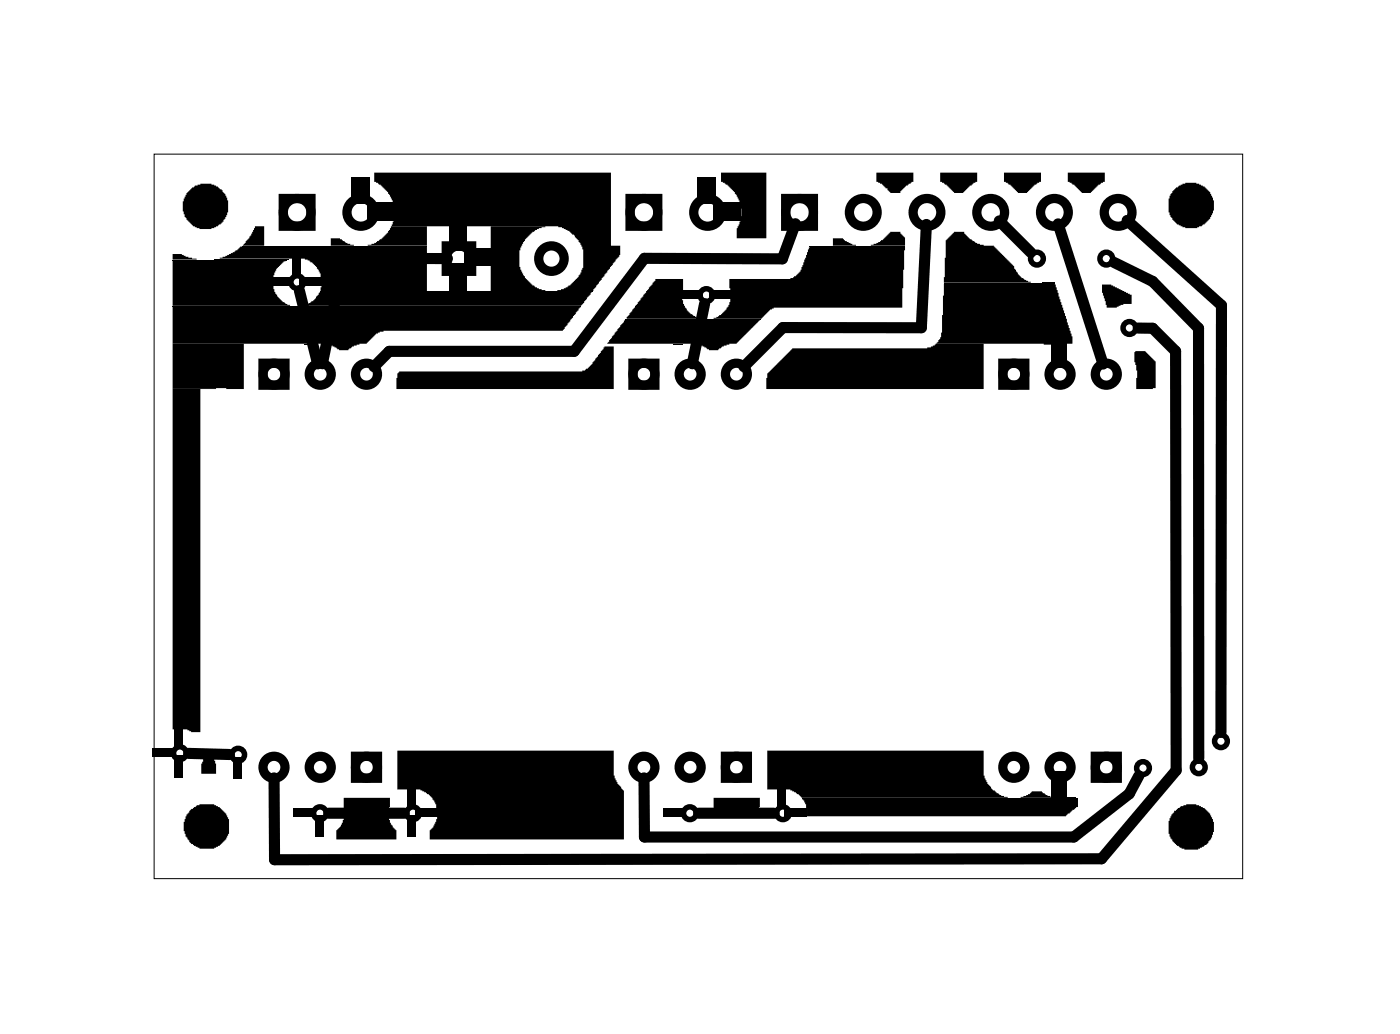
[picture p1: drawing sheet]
<svg xmlns="http://www.w3.org/2000/svg" width="77mm" height="57mm" viewBox="0 0 77 57" stroke-linecap="round" stroke-linejoin="round" font-family="sans-serif">
<path d="M8.5 8.5h59.8v39.8h-59.8zM9.5 14.3h6.3M9.5 16.8h22.4M11.8 14.2h4.1M13.3 13.5h10.2M17.6 16h14.9M34.4 17.5h7.4M44.5 13.5h5.2M51.8 15.6h6.1M44.1 43.8h15.1" fill="none" stroke="#000" stroke-width=".05"/>
<g fill="#000">
<path d="M9.5 14h.5l.2 .1 .6 .2h-1.3zM9.5 14.3h6.2l-.5 .5-.1 .2-.1 .9 .2 .4 .3 .2 .4 .3h-6.4zM9.5 16.8l22.4 .1-1 1.3h-9.8l-.4 .1-.5 .6-.8 .1-.3 .2h-.5l-.1-.1-.5-.2h-8.5zM9.5 18.9h3.9v2.5l-3.9-.1zM10.5 10.3l.5-.2h.6l.6 .3 .3 .6v.7l-.4 .6-.5 .3h-.6l-.4-.2-.4-.3-.2-.5v-.5l.2-.5zM12.1 14.2l.8-.3 .3-.4h10.3v2.5h-5.9v-1l-.4-.6-.5-.2zM14 12.4h.5v1.1h-1.2l.5-.6zM14.9 15.2h1.2v.5h-1.2zM16 14.1h.5v1.2h-.5zM16.4 15.2h1.3v.5h-1.3zM16.7 18.9h.5zM16.7 16.7l.5-.2 .4-.5h14.9l-.6 .8z"/>
<path d="M18.2 13.1h.5l.3 .2 .4 .2h-1.2zM19.3 9.7h1v1.5h-1zM20.2 11.1h1.5v1h-1.5zM20.6 9.5h13v4h.5v.5l-1.5 1.9v.1h-2l.7-.3 .5-.5 .2-.5v-1.2l-.4-.6-.3-.2-.6-.3h-9.2l.2-.5-.1-.7-.3-.7-.4-.4-.3-.1zM20.2 13.4h.4l.4-.3 .3-.3 .2-.4h2v1.1zM24.7 12.3h.9v1.5h-.9zM24.7 14.5h.9v1.5h-.9zM25.5 13.7h1.5v.9h-1.5zM27 12.4h3l-.8 .3-.4 .4-.3 .6v1l.2 .4 .5 .6 .8 .3h-3zM21.9 20.4h10.1l.5-.4 .7-1h.5v2.4h-11.9v-.6zM34.3 17.6h7.4l-1.2 1.3-.7 .1-.3 .2h-.6l-.1-.1-.5-.2h-4.9zM36 15.3h1.5v1.4l.4 .6 .5 .2h-4z"/>
<path d="M37 18.9h.5zM37.4 15.9h1.2v.5h-1.2zM38.3 9.7h1v1.5h-1zM38.9 15.9h1.2v.5h-1.2zM39.2 11.1h1.5v1h-1.5zM39.6 9.5h2.5v3.6h-1.6v-.6l.1-.2 .1-.4v-.7l-.3-.7-.4-.4-.4-.1zM40.1 15.3h3.5l.4-.4 .5-1.4h5.2l-.1 3.4h-7.1l-.2 .1-.5 .5h-2.6l.4-.2 .5-.6zM45.8 13.1h.5l.1 .1 .6 .3h-1.2zM48.1 9.5h2.1v.5l-.4 .2-.3 .3v.1h-.6l-.5-.5-.3-.1zM47.8 13.4h.3l.4-.2 .4-.5h.6v.1l.2 .2v.5zM43.5 19.2l7.4-.1 .4-.1 .1-.1h2.6v2.5h-11.9v-.9zM51.6 9.5h2.1v.5l-.4 .2-.4 .4h-.5l-.4-.5-.4-.1z"/>
<path d="M51.8 15.6h6.1l1 2.9v.4h-7.5l.3-.4v-.2zM52.2 12.9l.2-.2h.6v.1l.3 .3 .4 .3 .3 .1h.6l1.1 1.1v.2l.3 .4 .6 .3h-4.8l.2-2.3zM55.2 9.5h2v.5l-.4 .1-.4 .5h-.5l-.4-.5-.3-.1zM57.3 15.5h.6zM57.8 18.8h.8v1.4h-.8zM58.7 9.5h2v.5l-.4 .1-.4 .5h-.5l-.4-.5-.3-.1zM60.5 15.6h.5l1.2 .6v.5h-.5l-.4 .2h-.5l-.3-.8zM62.4 19.3h.5l.6 .5v1.5l-1.1 .1 .1-1-.2-.5zM64.6 10.3l.5-.3h.6l.5 .2 .3 .3 .2 .5v.6l-.2 .4-.3 .3-.4 .2h-.7l-.4-.2-.3-.2-.2-.4v-.8zM9.5 21.3h2.4l-.9 .1v18.8h-.5l-.2-.1h-.8zM9.6 40h.5v1.1h-.5zM8.4 41.1h1.2v.5h-1.2z"/>
<path d="M9.6 41.5h.5v1.2h-.5zM10.5 44.4l.5-.2h.8l.3 .1 .3 .4 .2 .3v.8l-.2 .3-.3 .4-.3 .1h-.8l-.6-.3-.3-.6v-.6l.1-.4zM11.2 41.2h.6l.1 1.3h-.8v-.6l.1-.2zM12.8 41.6h.5v1.2h-.5zM16.1 44.4h1.3v.5h-1.3zM17.3 44.8h.5v1.2h-.5zM18.9 43.8h2.5v1.2l.2 .4 .2 .2v.5h-3.3v-.5l.2-.2 .2-.4zM21.8 41.2h11.9v1.4l.2 .5 .4 .3v2.7h-10.7v-.5l.2-.2 .2-.4v-.8l-.4-.6-.5-.2h-1.3zM22.4 43.3h.5v1.1h-.5zM22.4 44.8h.5v1.2h-.5zM22.8 44.4h1.2v.5h-1.2zM36.5 44.4h1.2v.5h-1.2z"/>
<path d="M39.2 43.8h2.5v1h-2.5zM42.1 41.2h11.9v1.4l.2 .5 .5 .5 .7 .2h-11.4l-.1-.2-.5-.2h-1.3zM42.7 43.3h.5v1.1h-.5zM43.1 44.4h1.2v.5h-1.2zM44.1 43.9h15.1v.4l-.3 .2-.3 .3h-14.3v-.6zM56.1 43.8l.5-.2 .1-.1h.5l.2 .2 .5 .1zM57.8 42.4h.8v1.4h-.8zM58.6 43.8h.5z"/>
<circle cx="65.4" cy="45.4" r="1.26"/>
</g>
<g fill="#000">
<circle cx="11.3" cy="11.3" r=".95"/>
<circle cx="31.3" cy="11.3" r=".95"/>
<circle cx="45.6" cy="15.1" r=".95"/>
<circle cx="53.3" cy="17" r=".95"/>
<circle cx="65.4" cy="11.3" r=".95"/>
<circle cx="11.3" cy="45.4" r=".95"/>
<circle cx="24.6" cy="42.9" r=".95"/>
<circle cx="44.9" cy="42.5" r=".95"/>
<circle cx="65.4" cy="45.4" r=".95"/>
</g>
<g fill="none" stroke="#000" stroke-width=".51">
<path d="M14.4 20h1.3v1.2h-1.3zM15.6 10.9h1.5v1.5h-1.5zM24.5 13.5h1.4v1.4h-1.4zM34.6 10.9h1.5v1.5h-1.5zM34.8 20h1.2v1.2h-1.2zM43.2 10.9h1.5v1.5h-1.5zM55.1 20h1.2v1.2h-1.2zM19.5 41.5h1.2v1.2h-1.2zM39.8 41.5h1.3v1.2h-1.3zM60.2 41.5h1.2v1.2h-1.2z"/>
<circle cx="16.3" cy="11.7" r=".76"/>
<circle cx="19.8" cy="11.7" r=".76"/>
<circle cx="25.2" cy="14.2" r=".7"/>
<circle cx="30.3" cy="14.2" r=".7"/>
<circle cx="35.4" cy="11.7" r=".76"/>
<circle cx="38.9" cy="11.7" r=".76"/>
<circle cx="43.9" cy="11.7" r=".76"/>
<circle cx="47.4" cy="11.7" r=".76"/>
<circle cx="50.9" cy="11.7" r=".76"/>
<circle cx="54.4" cy="11.7" r=".76"/>
<circle cx="57.9" cy="11.7" r=".76"/>
<circle cx="61.4" cy="11.7" r=".76"/>
<circle cx="15.1" cy="20.6" r=".6"/>
<circle cx="17.6" cy="20.6" r=".6"/>
<circle cx="20.1" cy="20.6" r=".6"/>
<circle cx="35.4" cy="20.6" r=".6"/>
<circle cx="37.9" cy="20.6" r=".6"/>
<circle cx="40.5" cy="20.6" r=".6"/>
<circle cx="55.7" cy="20.6" r=".6"/>
<circle cx="58.2" cy="20.6" r=".6"/>
<circle cx="60.8" cy="20.6" r=".6"/>
<circle cx="15.1" cy="42.1" r=".6"/>
<circle cx="17.6" cy="42.1" r=".6"/>
<circle cx="20.1" cy="42.1" r=".6"/>
<circle cx="35.4" cy="42.1" r=".6"/>
<circle cx="37.9" cy="42.1" r=".6"/>
<circle cx="40.5" cy="42.1" r=".6"/>
<circle cx="55.7" cy="42.1" r=".6"/>
<circle cx="58.2" cy="42.1" r=".6"/>
<circle cx="60.8" cy="42.1" r=".6"/>
</g>
<g fill="none" stroke="#000" stroke-width=".3">
<circle cx="16.3" cy="15.5" r=".35"/>
<circle cx="38.8" cy="16.2" r=".35"/>
<circle cx="57" cy="14.2" r=".35"/>
<circle cx="60.8" cy="14.2" r=".35"/>
<circle cx="62" cy="18" r=".35"/>
<circle cx="9.9" cy="41.4" r=".35"/>
<circle cx="13.1" cy="41.5" r=".35"/>
<circle cx="17.6" cy="44.7" r=".35"/>
<circle cx="22.7" cy="44.7" r=".35"/>
<circle cx="37.9" cy="44.7" r=".35"/>
<circle cx="43" cy="44.7" r=".35"/>
<circle cx="62.8" cy="42.2" r=".35"/>
<circle cx="65.9" cy="42.1" r=".35"/>
<circle cx="67.1" cy="40.7" r=".35"/>
</g>
<g fill="none" stroke="#000" stroke-width=".61">
<path d="M16.4 16l1.1 4M24.6 14.2h-5.7l-1.2 5.8M38.7 16.7l-.7 3.3M43.7 12.3l-.7 1.9h-7.6l-3.9 5.1h-10.1l-.9 .8M50.9 12.3l-.3 5.7h-7.6l-2.1 2.1M54.9 12.1l1.7 1.8M58.1 12.3l2.5 7.7M61.2 14.4l2.1 1.1 2.5 2.5 .1 23.7M61.9 12.1l5.2 4.7v23.4M62.5 18h.8l1.3 1.3v23l-4.1 4.9h-45.4v-4.5M10.4 41.4h2.2M18.1 44.7h4.1"/>
<path d="M38.4 44.7h4.1M62.6 42.6l-.6 1-3 2.4h-23.6v-3.3"/>
</g>
</svg>
